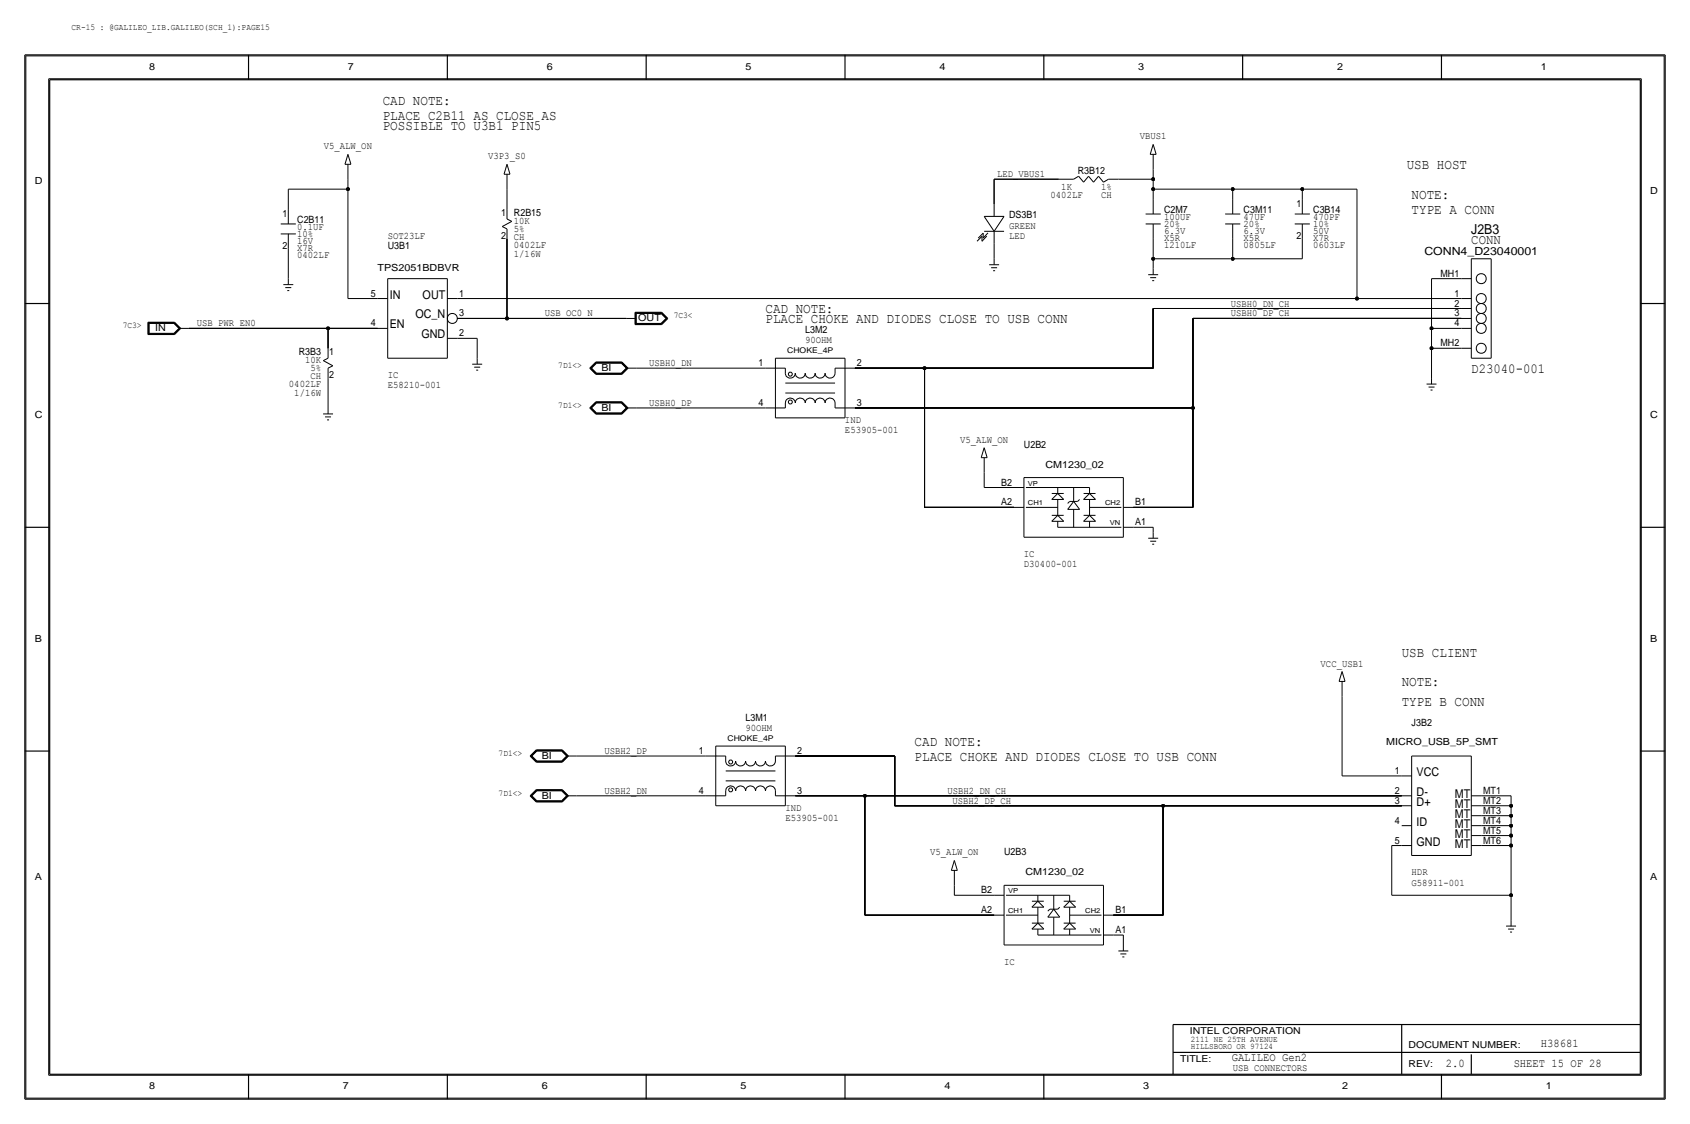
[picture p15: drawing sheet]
<svg xmlns="http://www.w3.org/2000/svg" width="432mm" height="287mm" viewBox="0 0 432 287" stroke-linecap="round" stroke-linejoin="round" font-family="sans-serif">
<defs><g id="words">
<g font-size="3.6">
<text x="97.8" y="26.7">CAD NOTE:</text>
<text x="97.8" y="33.1">POSSIBLE TO U3B1 PIN5</text>
<text x="97.8" y="30.5">PLACE C2B11 AS CLOSE AS</text>
<text x="359.4" y="43.2">USB HOST</text>
<text x="360.7" y="50.9">NOTE:</text>
<text x="360.7" y="54.7">TYPE A CONN</text>
<text x="195.6" y="82.6">PLACE CHOKE AND DIODES CLOSE TO USB CONN</text>
<text x="195.6" y="80.1">CAD NOTE:</text>
<text x="358.1" y="167.7">USB CLIENT</text>
<text x="358.1" y="175.3">NOTE:</text>
<text x="358.1" y="180.4">TYPE B CONN</text>
<text x="233.7" y="190.6">CAD NOTE:</text>
<text x="233.7" y="194.4">PLACE CHOKE AND DIODES CLOSE TO USB CONN</text>
</g>
<g font-size="3.5">
<text x="375.9" y="59.7">J2B3</text>
<text x="375.9" y="62.3">CONN</text>
<text x="375.9" y="95.3">D23040-001</text>
</g>
<g font-size="3.1">
<text x="99.6" y="76.3">IN</text>
<text x="108" y="76.3">OUT</text>
<text x="99.6" y="83.9">EN</text>
<text x="106.2" y="81.3">OC_N</text>
<text x="107.7" y="86.4">GND</text>
<text x="361.9" y="203.3">D-</text>
<text x="361.9" y="198.2">VCC</text>
<text x="371.7" y="203.8">MT</text>
<text x="361.9" y="205.8">D+</text>
<text x="371.7" y="208.8">MT</text>
<text x="371.7" y="206.3">MT</text>
<text x="361.9" y="216">GND</text>
<text x="361.9" y="210.9">ID</text>
<text x="371.7" y="213.9">MT</text>
<text x="371.7" y="211.4">MT</text>
<text x="371.7" y="216.5">MT</text>
</g>
<g font-size="3">
<text x="393.7" y="267.5">H38681</text>
<text x="314.7" y="271.1">GALILEO Gen2</text>
<text x="369.4" y="272.6">2.0</text>
<text x="386.8" y="272.6">SHEET 15 OF 28</text>
</g>
<text font-size="2.9" x="363.9" y="65.1">CONN4_D23040001</text>
<g font-size="2.6">
<text x="291.2" y="35.6">VBUS1</text>
<text x="82.7" y="38.2">V5_ALW_ON</text>
<text x="124.8" y="40.7">V3P3_S0</text>
<text x="254.8" y="45.3">LED_VBUS1</text>
<text x="275.4" y="44.5">R3B12</text>
<text x="268.4" y="50.6">0402LF</text>
<text x="271.2" y="48.6">1K</text>
<text x="281.3" y="50.6">CH</text>
<text x="281.3" y="48.6">1%</text>
<text x="331.2" y="52.9">1</text>
<text x="72.1" y="55.4">1</text>
<text x="75.9" y="58.7">0.1UF</text>
<text x="75.9" y="56.9">C2B11</text>
<text x="128" y="55.2">1</text>
<text x="131.3" y="59.2">5%</text>
<text x="131.3" y="57.2">10K</text>
<text x="131.3" y="55.2">R2B15</text>
<text x="257.8" y="58.5">GREEN</text>
<text x="257.8" y="55.7">DS3B1</text>
<text x="297.4" y="56.2">100UF</text>
<text x="297.4" y="59.7">6.3V</text>
<text x="297.4" y="58">20%</text>
<text x="297.4" y="54.4">C2M7</text>
<text x="317.8" y="54.4">C3M11</text>
<text x="317.8" y="58">20%</text>
<text x="317.8" y="56.2">47UF</text>
<text x="317.8" y="59.7">6.3V</text>
<text x="335.5" y="56.2">470PF</text>
<text x="335.5" y="58">10%</text>
<text x="335.5" y="59.7">50V</text>
<text x="335.5" y="54.4">C3B14</text>
<text x="72.1" y="63.6">2</text>
<text x="75.9" y="60.5">10%</text>
<text x="75.9" y="64.1">X7R</text>
<text x="75.9" y="65.8">0402LF</text>
<text x="75.9" y="62.3">16V</text>
<text x="99.1" y="61">SOT23LF</text>
<text x="99.1" y="63.6">U3B1</text>
<text x="128" y="61">2</text>
<text x="131.3" y="63.3">0402LF</text>
<text x="131.3" y="61.3">CH</text>
<text x="131.3" y="65.6">1/16W</text>
<text x="257.8" y="61">LED</text>
<text x="297.4" y="63.3">1210LF</text>
<text x="297.4" y="61.5">X5R</text>
<text x="317.8" y="61.5">X5R</text>
<text x="317.8" y="63.3">0805LF</text>
<text x="331.2" y="61">2</text>
<text x="335.5" y="63.3">0603LF</text>
<text x="335.5" y="61.5">X7R</text>
<text x="368.1" y="70.7">MH1</text>
<text x="94.7" y="75.7">5</text>
<text x="117.4" y="75.7">1</text>
<text x="371.6" y="75.7">1</text>
<text x="50.3" y="83.4">USB_PWR_EN0</text>
<text x="94.7" y="83.4">4</text>
<text x="117.4" y="80.8">3</text>
<text x="139.2" y="80.8">USB_OC0_N</text>
<text x="314.5" y="80.8">USBH0_DP_CH</text>
<text x="314.5" y="78.3">USBH0_DN_CH</text>
<text x="371.6" y="78.3">2</text>
<text x="371.6" y="80.8">3</text>
<text x="371.6" y="83.4">4</text>
<text x="117.4" y="85.9">2</text>
<text x="205.7" y="87.7">90OHM</text>
<text x="205.7" y="85.1">L3M2</text>
<text x="368.1" y="88.4">MH2</text>
<text x="76.3" y="90.7">R3B3</text>
<text x="77.9" y="92.8">10K</text>
<text x="79.3" y="94.8">5%</text>
<text x="84.1" y="90.7">1</text>
<text x="165.9" y="93.5">USBH0_DN</text>
<text x="193.8" y="93.5">1</text>
<text x="218.9" y="93.5">2</text>
<text x="73.8" y="98.9">0402LF</text>
<text x="75.2" y="101.1">1/16W</text>
<text x="79.3" y="96.8">CH</text>
<text x="84.1" y="96.6">2</text>
<text x="99.1" y="96.6">IC</text>
<text x="99.1" y="99.1">E58210-001</text>
<text x="165.9" y="103.7">USBH0_DP</text>
<text x="193.8" y="103.7">4</text>
<text x="219" y="103.7">3</text>
<text x="215.9" y="110.5">E53905-001</text>
<text x="215.9" y="108">IND</text>
<text x="245.3" y="113.1">V5_ALW_ON</text>
<text x="261.6" y="114.4">U2B2</text>
<text x="255.8" y="124">B2</text>
<text x="255.8" y="129.1">A2</text>
<text x="290.1" y="129.1">B1</text>
<text x="290.1" y="134.2">A1</text>
<text x="261.6" y="142.3">IC</text>
<text x="261.6" y="144.8">D30400-001</text>
<text x="337.4" y="170.2">VCC_USB1</text>
<text x="190.5" y="184.2">L3M1</text>
<text x="360.7" y="185.5">J3B2</text>
<text x="190.5" y="186.7">90OHM</text>
<text x="154.4" y="192.6">USBH2_DP</text>
<text x="178.6" y="192.6">1</text>
<text x="203.7" y="192.6">2</text>
<text x="356.4" y="197.7">1</text>
<text x="154.4" y="202.7">USBH2_DN</text>
<text x="178.6" y="202.7">4</text>
<text x="203.7" y="202.7">3</text>
<text x="242.1" y="202.7">USBH2_DN_CH</text>
<text x="356.4" y="202.7">2</text>
<text x="379" y="202.7">MT1</text>
<text x="200.7" y="207.1">IND</text>
<text x="200.7" y="209.6">E53905-001</text>
<text x="243.3" y="205.3">USBH2_DP_CH</text>
<text x="356.4" y="205.3">3</text>
<text x="379" y="205.3">MT2</text>
<text x="379" y="207.8">MT3</text>
<text x="356.4" y="210.4">4</text>
<text x="356.4" y="215.4">5</text>
<text x="379" y="210.4">MT4</text>
<text x="379" y="212.9">MT5</text>
<text x="379" y="215.4">MT6</text>
<text x="237.7" y="218.5">V5_ALW_ON</text>
<text x="256.5" y="218.5">U2B3</text>
<text x="360.6" y="226.2">G58911-001</text>
<text x="360.7" y="223.6">HDR</text>
<text x="250.7" y="228.1">B2</text>
<text x="250.7" y="233.2">A2</text>
<text x="285" y="233.2">B1</text>
<text x="285" y="238.3">A1</text>
<text x="256.5" y="246.4">IC</text>
<text x="315" y="273.6">USB CONNECTORS</text>
</g>
<g font-size="2.5">
<text x="38.1" y="17.8">8</text>
<text x="88.9" y="17.8">7</text>
<text x="139.7" y="17.8">6</text>
<text x="190.5" y="17.8">5</text>
<text x="240" y="17.8">4</text>
<text x="290.8" y="17.8">3</text>
<text x="341.6" y="17.8">2</text>
<text x="393.7" y="17.8">1</text>
<text x="8.9" y="47">D</text>
<text x="421.6" y="49.6">D</text>
<text x="96.5" y="69.1">TPS2051BDBVR</text>
<text x="163.1" y="82.1">OUT</text>
<text x="39.6" y="84.6">IN</text>
<text x="153.7" y="94.8">BI</text>
<text x="8.9" y="106.7">C</text>
<text x="153.7" y="105">BI</text>
<text x="421.6" y="106.7">C</text>
<text x="267.1" y="119.4">CM1230_02</text>
<text x="8.9" y="163.9">B</text>
<text x="421.6" y="163.9">B</text>
<text x="354.2" y="190.4">MICRO_USB_5P_SMT</text>
<text x="138.4" y="193.9">BI</text>
<text x="138.4" y="204">BI</text>
<text x="8.9" y="224.8">A</text>
<text x="262" y="223.6">CM1230_02</text>
<text x="421.6" y="224.8">A</text>
<text x="38.1" y="278.2">8</text>
<text x="87.6" y="278.2">7</text>
<text x="138.4" y="278.2">6</text>
<text x="189.2" y="278.2">5</text>
<text x="241.3" y="278.2">4</text>
<text x="292.1" y="278.2">3</text>
<text x="342.9" y="278.2">2</text>
<text x="395" y="278.2">1</text>
</g>
<g font-size="2.4">
<text x="304" y="264.2">INTEL CORPORATION</text>
<text x="359.9" y="267.8">DOCUMENT NUMBER:</text>
<text x="301.5" y="271.3">TITLE:</text>
<text x="359.9" y="272.6">REV:</text>
</g>
<g font-size="2.3">
<text x="18.3" y="7.7">CR-15 : @GALILEO_LIB.GALILEO(SCH_1):PAGE15</text>
<text x="31.3" y="83.9">7C3&gt;</text>
<text x="172.2" y="81.3">7C3&lt;</text>
<text x="142.6" y="94">7D1&lt;&gt;</text>
<text x="142.6" y="104.2">7D1&lt;&gt;</text>
<text x="127.4" y="193.1">7D1&lt;&gt;</text>
<text x="127.4" y="203.3">7D1&lt;&gt;</text>
</g>
<g font-size="2.2">
<text x="304.3" y="266.2">2111 NE 25TH AVENUE</text>
<text x="304.3" y="268">HILLSBORO OR 97124</text>
</g>
<g font-size="2">
<text x="201.1" y="90.2">CHOKE_4P</text>
<text x="185.9" y="189.3">CHOKE_4P</text>
</g>
<g font-size="1.8">
<text x="262.6" y="124">VP</text>
<text x="262.6" y="129.1">CH1</text>
<text x="282.4" y="129.1">CH2</text>
<text x="283.6" y="134.2">VN</text>
<text x="257.6" y="228.1">VP</text>
<text x="257.6" y="233.2">CH1</text>
<text x="277.3" y="233.2">CH2</text>
<text x="278.5" y="238.3">VN</text>
</g>
</g></defs>
<g fill="none" stroke="#000" stroke-width=".26">
<path d="M6.6 14.3h418.6zM6.6 14.3v266.2zM425.2 14.3v266.2zM12.4 20.1v254.5zM12.4 20.1h407zM88.9 39.4l-.8 2.6zM88.9 39.4l.8 2.6zM293.9 39.4h1.5zM294.6 36.9l-.7 2.5zM294.6 39.4v3.8zM294.6 36.9l.8 2.5zM419.4 20.1v254.5z"/>
<path d="M71.7 57.2h3.9zM71.7 59.7h3.9zM73.7 48.3v5.1zM73.7 48.3h15.2zM73.7 59.7v3.9zM73.7 53.4v3.8zM88.1 42h1.6zM88.9 48.3v28zM88.9 45.8v2.5zM88.9 42v3.8zM128.3 57.9l2.5-1.4zM128.3 57.9l1.2 .6z"/>
<path d="M128.8 44.5h1.5zM129.5 48.3v5.1zM129.5 58.5v2.5zM129.5 53.4v2.5zM129.5 55.9l1.3 .6zM129.5 44.5v3.8zM129.5 42l.8 2.5zM129.5 42l-.7 2.5zM251.2 59.5v1.3zM251.5 59.1h5zM251.5 55.3h5zM251.5 55.3l2.5 3.8z"/>
<path d="M252.4 59.5l-1.2 1.3zM254 45.8h16.5zM254 45.8v6.3zM254 59.1v3.2zM254 52.1v3.2zM256.5 55.3l-2.5 3.8zM270.5 45.8h3.8zM274.3 45.8l1.3-.8zM275.6 45l1.3 1.5zM278.1 45l-1.2 1.5zM278.1 45l1.3 1.5zM280.7 45l-1.3 1.5z"/>
<path d="M280.7 45l1.2 1.5zM281.9 46.5l1.3-.7zM283.2 45.8h2.5zM285.8 45.8h8.8zM292.7 54.7h3.9zM292.7 57.2h3.9zM294.6 43.2v2.6zM294.6 48.3v2.6zM294.6 45.8v2.5zM294.6 48.3h20.4zM294.6 57.2v3.8zM294.6 50.9v3.8z"/>
<path d="M313 54.7h3.9zM313 57.2h3.9zM315 48.3v2.6zM315 48.3h17.7zM315 57.2v3.8zM315 50.9v3.8zM330.8 54.7h3.9zM330.8 57.2h3.9zM332.7 48.3v2.6zM332.7 48.3h14zM332.7 57.2v3.8zM332.7 50.9v3.8z"/>
<path d="M346.7 48.3v28zM72.4 72.7h2.5zM72.9 73.5h1.5zM73.4 74.2h.5zM73.7 63.6v7.6zM73.7 71.2v1.5zM88.9 76.3h7.6zM96.5 76.3h2.6zM99.1 71.2v20.3zM99.1 71.2h15.2zM114.3 76.3h2.5zM114.3 71.2v20.3z"/>
<path d="M116.8 76.3h229.9zM129.5 61v20.3zM162.3 79.8h6.8zM162.3 79.8v3.1zM162.4 79.9h6.6zM162.4 79.9v2.9zM162.5 80v2.7zM162.5 80h6.5zM169 80l1.3 1.3zM169 79.9l1.5 1.4zM169.1 79.8l1.5 1.5zM249.6 61.6l1.3-1.2z"/>
<path d="M249.9 60.8l1.3-1.3zM250.9 60.4v1.2zM252.1 60.3l-1.2 1.3zM252.7 67.6h2.6zM253.2 68.4h1.6zM253.7 69.1h.6zM254 62.3v3.8zM254 66.1v1.5zM293.4 70.2h2.5zM293.9 70.9h1.5zM294.4 71.7h.5zM294.6 78.8v15.2z"/>
<path d="M294.6 66.1v2.5zM294.6 61v5.1zM294.6 66.1h20.4zM294.6 68.6v1.6zM294.6 78.8h78.8zM315 61v5.1zM315 66.1h17.7zM332.7 61v5.1zM346.7 76.3h26.7zM365.8 71.2h7.6zM365.8 71.2v12.7zM373.4 71.2h2.5z"/>
<path d="M373.4 76.3h2.5zM373.4 78.8h2.5zM375.9 66.1v25.4zM375.9 66.1h5.1zM381 66.1v25.4zM37.8 82.3v3.1zM37.8 85.4h6.8zM37.8 82.3h6.8zM37.9 82.4h6.7zM37.9 82.4v2.9zM37.9 85.3h6.7zM38 82.5h6.5z"/>
<path d="M38 82.5v2.7zM38 85.2h6.5zM38.1 82.6h6.3zM38.1 82.6v2.5zM38.1 85.1h6.3zM44.4 85.1l1.3-1.2zM44.5 82.6l1.2 1.3zM44.5 85.2l1.4-1.3zM44.5 82.5l1.4 1.4zM44.6 85.3l1.4-1.4zM44.6 82.4l1.4 1.5zM44.6 82.3l1.6 1.6z"/>
<path d="M44.6 85.4l1.6-1.5zM45.7 83.9h2.6zM48.3 83.9h35.5zM82.6 92.1l2.4 1.3zM82.6 92.1l1.2-.6zM83.8 94l1.2-.6zM83.8 83.9h12.7zM83.8 96.6v7.6zM83.8 83.9v5.1zM83.8 94v2.6zM83.8 89v2.5zM96.5 83.9h2.6z"/>
<path d="M99.1 91.5h15.2zM114.3 86.4h2.5zM116.8 81.3h12.7zM116.8 86.4h5.1zM120.6 93h2.6zM121.2 93.8h1.5zM121.7 94.5h.5zM121.9 86.4v5.1zM121.9 91.5v1.5zM129.5 81.3h30.5zM150.7 94l1.5 1.6zM150.7 94l1.5-1.5z"/>
<path d="M150.8 94l1.5 1.5zM151 94l1.3-1.3zM151 94l1.3 1.4zM151.1 94l1.3-1.2zM151.1 94l1.3 1.3zM152.2 95.6h6.7zM152.2 92.5h6.7zM152.3 92.6h6.6zM152.3 95.5h6.6zM152.3 92.6l-1.5 1.4zM152.3 95.4h6.5zM152.3 92.7h6.5z"/>
<path d="M152.4 95.3h6.3zM152.4 92.8h6.3zM158.7 95.3l1.3-1.3zM158.8 92.8l1.2 1.2zM158.8 95.4l1.4-1.4zM158.8 92.7l1.4 1.3zM158.9 92.6l1.4 1.4zM158.9 92.5l1.6 1.5zM158.9 95.6l1.6-1.6zM160 81.3h2.6zM160 94h2.6zM160.3 94l-1.4 1.5z"/>
<path d="M162.3 82.9h6.8zM162.4 82.8h6.6zM162.5 82.7h6.5zM162.6 80.1h6.3zM162.6 80.1v2.5zM162.6 82.6h6.3zM162.6 94h33zM168.9 80.1l1.3 1.2zM168.9 82.6l1.3-1.3zM169 82.7l1.3-1.4zM169.1 82.9l1.5-1.6zM170.5 81.3l-1.5 1.5z"/>
<path d="M195.6 94h5.1zM198.1 91.5h17.8zM198.1 91.5v15.2zM200.7 94v1.3zM200.7 97.8h12.7zM200.7 95.3a1.27 1.27 0 0 0 1.2 1.3 1.27 1.27 0 0 0 1.3-1.3 1.27 1.27 0 0 0 1.3 1.3 1.27 1.27 0 0 0 1.2-1.3 1.27 1.27 0 0 0 1.3 1.3 1.27 1.27 0 0 0 1.3-1.3 1.27 1.27 0 0 0 1.3 1.3 1.27 1.27 0 0 0 1.2-1.3 1.27 1.27 0 0 0 1.3 1.3 1.27 1.27 0 0 0 1.3-1.3M213.4 94v1.3zM213.4 94h5zM215.9 91.5v15.2zM218.4 94h17.8zM236.2 94v35.6zM236.2 94h58.4z"/>
<path d="M304.8 81.3v22.9zM304.8 81.3h68.6zM364.5 98.1h2.5zM365 98.9h1.5zM365.5 99.6h.5zM365.8 89v7.6zM365.8 89h7.6zM365.8 83.9v5.1zM365.8 83.9h7.6zM365.8 96.6v1.5zM373.4 89h2.5zM373.4 81.3h2.5z"/>
<path d="M373.4 83.9h2.5zM375.9 91.5h5.1zM82.5 105.7h2.6zM83.1 106.5h1.5zM83.6 107.2h.5zM83.8 104.2v1.5zM150.7 104.2l1.5 1.6zM150.7 104.2l1.5-1.6zM150.8 104.2l1.5 1.5zM150.8 104.2l1.5-1.5zM151 104.2l1.3-1.4zM151 104.2l1.3 1.4z"/>
<path d="M151.1 104.2l1.3-1.3zM151.1 104.2l1.3 1.3zM152.2 105.8h6.7zM152.2 102.6h6.7zM152.3 102.7h6.6zM152.3 105.7h6.6zM152.3 105.6h6.5zM152.3 102.8h6.5zM152.4 105.5h6.3zM152.4 102.9h6.3zM158.7 105.5l1.3-1.3zM158.8 102.9l1.2 1.3z"/>
<path d="M158.8 105.6l1.4-1.4zM158.8 102.8l1.4 1.4zM158.9 102.7l1.4 1.5zM158.9 105.7l1.4-1.5zM158.9 102.6l1.6 1.6zM158.9 105.8l1.6-1.6zM160 104.2h2.6zM162.6 104.2h33zM195.6 104.2h5.1zM198.1 106.7h17.8zM200.7 102.9v1.3zM200.7 100.4h12.7z"/>
<path d="M200.7 102.9a1.27 1.27 0 0 1 1.2-1.2 1.27 1.27 0 0 1 1.3 1.2 1.27 1.27 0 0 1 1.3-1.2 1.27 1.27 0 0 1 1.2 1.2 1.27 1.27 0 0 1 1.3-1.2 1.27 1.27 0 0 1 1.3 1.2 1.27 1.27 0 0 1 1.3-1.2 1.27 1.27 0 0 1 1.2 1.2 1.27 1.27 0 0 1 1.3-1.2 1.27 1.27 0 0 1 1.3 1.2M213.4 102.9v1.3zM213.4 104.2h5zM218.4 104.2h86.4zM250.7 116.9h1.5zM251.5 116.9v3.8zM251.5 114.4l.7 2.5zM251.5 114.4l-.8 2.5zM304.8 104.2v25.4zM236.2 129.6h22.9zM251.5 124.5h7.6zM251.5 120.7v3.8z"/>
<path d="M259.1 124.5h2.5zM259.1 129.6h2.5zM261.6 122v15.2zM261.6 137.2h25.4zM261.6 122h25.4zM262.1 129.6h8.2zM262.1 124.5h16.3zM268.7 126h3.1zM268.7 133.1h3.1zM268.7 127.6h3.1zM268.7 131.6h3.1zM270.3 126l-1.6 1.6z"/>
<path d="M270.3 124.5v1.5zM270.3 126l1.5 1.6zM270.3 127.6v4zM270.3 131.6l-1.6 1.5zM270.3 133.1v1.6zM270.3 131.6l1.5 1.5zM270.3 134.7h16.2zM272.8 130.1h3zM273.3 128.1l-.5 .5zM273.3 128.1h2zM274.3 128.1l-1.5 2zM274.3 124.5v3.6z"/>
<path d="M274.3 130.1v4.6zM274.3 128.1l1.5 2zM275.3 128.1l.5-.5zM276.9 131.6h3zM276.9 133.1h3zM276.9 126h3zM276.9 127.6h3zM278.4 127.6v4zM278.4 131.6l-1.5 1.5zM278.4 133.1v1.6zM278.4 126l-1.5 1.6zM278.4 124.5v1.5z"/>
<path d="M278.4 131.6l1.5 1.5zM278.4 126l1.5 1.6zM278.4 129.6h8.1zM287 122v15.2zM287 129.6h2.6zM287 134.7h2.6zM289.6 129.6h15.2zM289.6 134.7h5zM293.4 137.5h2.5zM293.9 138.2h1.5zM294.4 139h.5zM294.6 134.7v1.2z"/>
<path d="M294.6 135.9v1.6zM342.1 174h1.6zM342.9 171.5l-.8 2.5zM342.9 177.9v20.3zM342.9 174v3.9zM342.9 171.5l.8 2.5zM135.4 193.1l1.6 1.6zM135.4 193.1l1.6-1.6zM135.6 193.1l1.5 1.5zM135.6 193.1l1.5-1.5zM135.7 193.1l1.4-1.4zM135.7 193.1l1.4 1.4z"/>
<path d="M135.9 193.1l1.3-1.3zM135.9 193.1l1.3 1.3zM137 194.7h6.7zM137 191.5h6.7zM137.1 191.6h6.5zM137.1 194.6h6.5zM137.1 191.7h6.5zM137.1 194.5h6.5zM137.2 194.4h6.3zM137.2 191.8h6.3zM143.5 191.8l1.3 1.3zM143.5 194.4l1.3-1.3z"/>
<path d="M143.6 194.5l1.3-1.4zM143.6 191.7l1.3 1.4zM143.6 194.6l1.5-1.5zM143.6 191.6l1.5 1.5zM143.7 191.5l1.5 1.6zM143.7 194.7l1.5-1.6zM144.8 193.1h2.5zM147.3 193.1h33zM180.3 193.1h5.1zM182.9 190.6h17.8zM182.9 190.6v15.2zM185.4 193.1v1.3z"/>
<path d="M185.4 196.9h12.7zM185.4 199.4h12.7zM185.4 194.4a1.27 1.27 0 0 0 1.3 1.2 1.27 1.27 0 0 0 1.3-1.2 1.27 1.27 0 0 0 1.2 1.2 1.27 1.27 0 0 0 1.3-1.2 1.27 1.27 0 0 0 1.3 1.2 1.27 1.27 0 0 0 1.2-1.2 1.27 1.27 0 0 0 1.3 1.2 1.27 1.27 0 0 0 1.3-1.2 1.27 1.27 0 0 0 1.3 1.2 1.27 1.27 0 0 0 1.2-1.2M198.1 193.1v1.3zM198.1 193.1h5.1zM200.7 190.6v15.2zM203.2 193.1h25.4zM228.6 193.1v12.7zM342.9 198.2h15.2zM358.1 198.2h2.6zM360.7 193.1h15.2zM360.7 193.1v25.4z"/>
<path d="M375.9 193.1v25.4zM135.4 203.3l1.6 1.5zM135.4 203.3l1.6-1.6zM135.6 203.3l1.5 1.4zM135.6 203.3l1.5-1.5zM135.7 203.3l1.4-1.4zM135.7 203.3l1.4 1.3zM135.9 203.3l1.3-1.3zM135.9 203.3l1.3 1.2zM137 204.8h6.7zM137 201.7h6.7zM137.1 201.8h6.5z"/>
<path d="M137.1 204.7h6.5zM137.1 201.9h6.5zM137.1 204.6h6.5zM137.2 204.5h6.3zM137.2 202h6.3zM143.5 202l1.3 1.3zM143.5 204.5l1.3-1.2zM143.6 204.6l1.3-1.3zM143.6 201.9l1.3 1.4zM143.6 204.7l1.5-1.4zM143.6 201.8l1.5 1.5zM143.7 201.7l1.5 1.6z"/>
<path d="M143.7 204.8l1.5-1.5zM144.8 203.3h2.5zM147.3 203.3h33zM180.3 203.3h5.1zM182.9 205.8h17.8zM185.4 202v1.3zM185.4 202a1.27 1.27 0 0 1 1.3-1.3 1.27 1.27 0 0 1 1.3 1.3 1.27 1.27 0 0 1 1.2-1.3 1.27 1.27 0 0 1 1.3 1.3 1.27 1.27 0 0 1 1.3-1.3 1.27 1.27 0 0 1 1.2 1.3 1.27 1.27 0 0 1 1.3-1.3 1.27 1.27 0 0 1 1.3 1.3 1.27 1.27 0 0 1 1.3-1.3 1.27 1.27 0 0 1 1.2 1.3M198.1 202v1.3zM198.1 203.3h5.1zM203.2 203.3h17.8zM221 203.3v30.4zM221 203.3h137.1z"/>
<path d="M228.6 205.8h68.6zM243.8 219.8l-.7 2.5zM243.8 219.8l.8 2.5zM297.2 205.8h60.9zM297.2 205.8v27.9zM355.6 216h2.5zM355.6 216v12.7zM358.1 203.3h2.6zM358.1 205.8h2.6zM358.1 210.9h2.6zM358.1 216h2.6zM360.7 218.5h15.2z"/>
<path d="M375.9 203.3h2.6zM375.9 205.8h2.6zM375.9 208.3h2.6zM375.9 210.9h2.6zM375.9 213.4h2.6zM375.9 216h2.6zM378.5 205.8h7.6zM378.5 208.3h7.6zM378.5 210.9h7.6zM378.5 216h7.6zM378.5 213.4h7.6zM378.5 203.3h7.6z"/>
<path d="M386.1 203.3v2.5zM386.1 205.8v2.5zM386.1 208.3v2.6zM386.1 216v12.7zM386.1 210.9v2.5zM386.1 213.4v2.6zM221 233.7h33zM243.1 222.3h1.5zM243.8 226.1v2.6zM243.8 228.7h10.2zM243.8 222.3v3.8zM254 228.7h2.5z"/>
<path d="M254 233.7h2.5zM256.5 226.1v15.3zM256.5 226.1h25.4zM257 233.7h8.2zM257 228.7h16.3zM263.7 230.2h3zM263.7 237.3h3zM263.7 231.7h3zM263.7 235.8h3zM265.2 230.2l-1.5 1.5zM265.2 228.7v1.5zM265.2 230.2l1.5 1.5z"/>
<path d="M265.2 231.7v4.1zM265.2 235.8l-1.5 1.5zM265.2 237.3v1.5zM265.2 235.8l1.5 1.5zM265.2 238.8h16.2zM267.7 234.2h3.1zM268.2 232.2l-.5 .5zM268.2 232.2h2.1zM269.2 232.2l-1.5 2zM269.2 228.7v3.5zM269.2 234.2v4.6zM269.2 232.2l1.6 2z"/>
<path d="M270.3 232.2l.5-.5zM271.8 230.2h3zM271.8 231.7h3zM271.8 235.8h3zM271.8 237.3h3zM273.3 231.7v4.1zM273.3 235.8l-1.5 1.5zM273.3 237.3v1.5zM273.3 230.2l-1.5 1.5zM273.3 228.7v1.5zM273.3 235.8l1.5 1.5zM273.3 230.2l1.5 1.5z"/>
<path d="M273.3 233.7h8.1zM281.9 226.1v15.3zM281.9 233.7h2.6zM281.9 238.8h2.6zM284.5 238.8h2.5zM284.5 233.7h12.7zM287 238.8v2.6zM355.6 228.7h30.5zM384.8 236.5h2.6zM385.3 237.3h1.5zM385.8 238h.5zM386.1 228.7v6.3z"/>
<path d="M386.1 235v1.5zM256.5 241.4h25.4zM285.8 242.9h2.5zM286.3 243.6h1.5zM286.8 244.4h.5zM287 241.4v1.5zM12.4 274.6h407zM6.6 280.5h418.6z"/>
<circle cx="378.5" cy="76.3" r="1.28"/>
<circle cx="378.5" cy="78.8" r="1.28"/>
<circle cx="378.5" cy="71.2" r="1.28"/>
<circle cx="115.6" cy="81.3" r="1.28"/>
<circle cx="201.9" cy="95.6" r=".51"/>
<circle cx="378.5" cy="89" r="1.28"/>
<circle cx="378.5" cy="83.9" r="1.28"/>
<circle cx="378.5" cy="81.3" r="1.28"/>
<circle cx="201.9" cy="102.7" r=".51"/>
<circle cx="186.7" cy="194.6" r=".51"/>
<circle cx="186.7" cy="201.7" r=".51"/>
</g>
<g fill="#000" stroke="#000" stroke-width=".26">
<circle cx="88.9" cy="48.3" r=".41"/>
<circle cx="294.6" cy="45.8" r=".41"/>
<circle cx="294.6" cy="48.3" r=".41"/>
<circle cx="315" cy="48.3" r=".41"/>
<circle cx="332.7" cy="48.3" r=".41"/>
<circle cx="294.6" cy="66.1" r=".41"/>
<circle cx="315" cy="66.1" r=".41"/>
<circle cx="346.7" cy="76.3" r=".41"/>
<circle cx="83.8" cy="83.9" r=".41"/>
<circle cx="129.5" cy="81.3" r=".41"/>
<circle cx="236.2" cy="94" r=".41"/>
<circle cx="365.8" cy="89" r=".41"/>
<circle cx="365.8" cy="83.9" r=".41"/>
<circle cx="304.8" cy="104.2" r=".41"/>
<circle cx="221" cy="203.3" r=".41"/>
<circle cx="297.2" cy="205.8" r=".41"/>
<circle cx="386.1" cy="205.8" r=".41"/>
<circle cx="386.1" cy="208.3" r=".41"/>
<circle cx="386.1" cy="216" r=".41"/>
<circle cx="386.1" cy="210.9" r=".41"/>
<circle cx="386.1" cy="213.4" r=".41"/>
<circle cx="386.1" cy="228.7" r=".41"/>
</g>
<g fill="none" stroke="#000" stroke-width=".3">
<path d="M6.3 14v266.7zM6.4 14h419zM63.5 14v6.4zM114.3 14v6.4zM165.1 14v6.4zM215.9 14v6.4zM266.7 14v6.4zM317.5 14v6.4zM368.3 14v6.4zM425.4 14v266.7zM12.7 20.4h406.4zM12.7 20.4v254z"/>
<path d="M419.1 20.4v254zM6.3 77.5h6.4zM419.1 77.5h6.3zM6.3 134.7h6.4zM419.1 134.7h6.3zM6.3 191.8h6.4zM419.1 191.8h6.3zM12.7 274.4h406.4zM63.5 274.4v6.3zM114.3 274.4v6.3zM165.1 274.4v6.3zM215.9 274.4v6.3z"/>
<path d="M266.7 274.4v6.3zM299.7 268.8h119.4zM299.7 261.7v12.7zM299.7 261.7h119.4zM358.1 261.7v12.7zM368.3 274.4v6.3zM375.9 269.3v5.1zM6.4 280.7h419z"/>
</g>
<use href="#words"/>
</svg>
